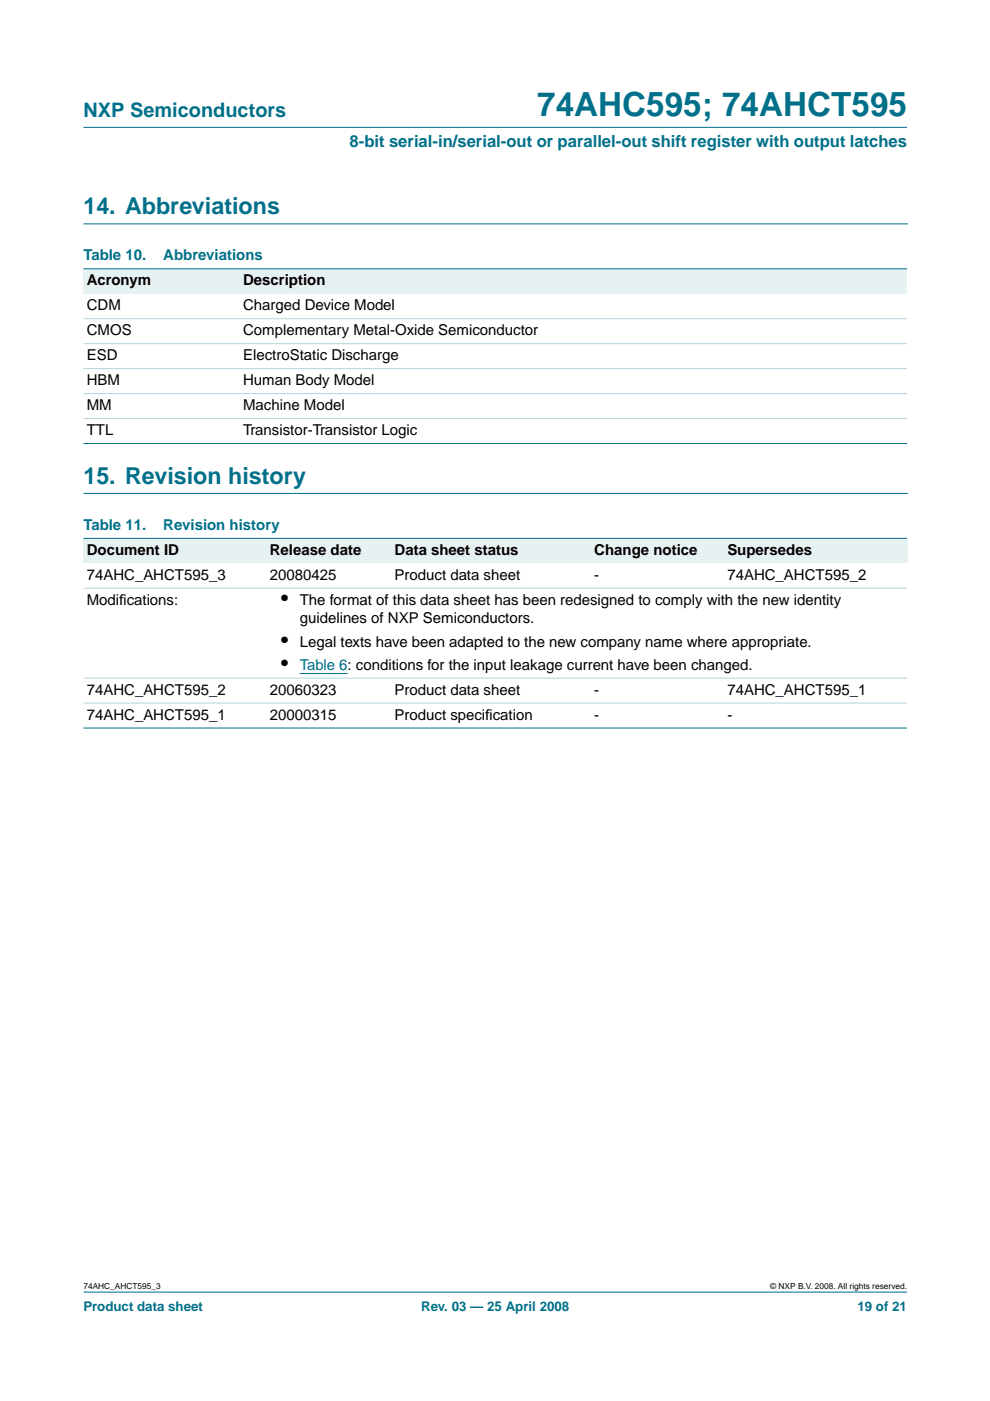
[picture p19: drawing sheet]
<svg xmlns="http://www.w3.org/2000/svg" width="210mm" height="297mm" viewBox="0 0 210 297" stroke-linecap="round" stroke-linejoin="round" font-family="sans-serif">
<defs><g id="words">
<text font-size="7.1" fill="#00708a" x="113.9" y="24.7">74AHC595; 74AHCT595</text>
<g font-size="4.9" fill="#00708a">
<text x="17.7" y="45.5">14. Abbreviations</text>
<text x="17.7" y="102.6">15. Revision history</text>
</g>
<text font-size="4.2" fill="#00708a" x="17.7" y="24.9">NXP Semiconductors</text>
<g font-size="4.2">
<text x="59.6" y="128.3">•</text>
<text x="59.6" y="137.1">•</text>
<text x="59.6" y="142">•</text>
</g>
<text font-size="3.5" fill="#00708a" x="74.1" y="31.1">8-bit serial-in/serial-out or parallel-out shift register with output latches</text>
<g font-size="3.2" fill="#00708a">
<text x="17.7" y="55.2">Table 10.</text>
<text x="34.6" y="55.2">Abbreviations</text>
<text x="17.7" y="112.4">Table 11.</text>
<text x="34.6" y="112.4">Revision history</text>
</g>
<g font-size="3.2">
<text x="18.4" y="60.5">Acronym</text>
<text x="18.4" y="65.8">CDM</text>
<text x="51.6" y="65.8">Charged Device Model</text>
<text x="51.6" y="60.5">Description</text>
<text x="18.4" y="71.1">CMOS</text>
<text x="51.6" y="71.1">Complementary Metal-Oxide Semiconductor</text>
<text x="18.4" y="76.4">ESD</text>
<text x="51.6" y="76.4">ElectroStatic Discharge</text>
<text x="18.4" y="81.7">HBM</text>
<text x="51.6" y="81.7">Human Body Model</text>
<text x="18.4" y="87">MM</text>
<text x="51.6" y="87">Machine Model</text>
<text x="18.4" y="92.3">TTL</text>
<text x="51.6" y="92.3">Transistor-Transistor Logic</text>
<text x="18.4" y="117.7">Document ID</text>
<text x="57.2" y="117.7">Release date</text>
<text x="83.7" y="117.7">Data sheet status</text>
<text x="126" y="117.7">Change notice</text>
<text x="154.2" y="117.7">Supersedes</text>
<text x="18.4" y="123">74AHC_AHCT595_3</text>
<text x="57.2" y="123">20080425</text>
<text x="83.7" y="123">Product data sheet</text>
<text x="126" y="123">-</text>
<text x="154.2" y="123">74AHC_AHCT595_2</text>
<text x="18.4" y="128.3">Modif</text>
<text x="25.3" y="128.3">ications:</text>
<text x="63.5" y="128.3">The format of this data sheet has been redesigned to comply with the new identity</text>
<text x="63.5" y="132.1">guidelines of NXP Semiconductors.</text>
<text x="63.5" y="137.1">Legal texts have been adapted to the new company name where appropriate.</text>
<text x="18.4" y="147.3">74AHC_AHCT595_2</text>
<text x="57.2" y="147.3">20060323</text>
<text x="83.7" y="147.3">Product data sheet</text>
<text x="126" y="147.3">-</text>
<text x="154.2" y="147.3">74AHC_AHCT595_1</text>
<text x="18.4" y="152.6">74AHC_AHCT595_1</text>
<text x="57.2" y="152.6">20000315</text>
<text x="83.7" y="152.6">Product specif</text>
<text x="102.9" y="152.6">ication</text>
<text x="126" y="152.6">-</text>
<text x="154.2" y="152.6">-</text>
</g>
<text font-size="3.2" fill="#00f" x="63.5" y="142">Table 6: conditions for the input leakage current have been changed.</text>
<g font-size="2.8" fill="#00708a">
<text x="17.7" y="278">Product data sheet</text>
<text x="89.3" y="278">Rev. 03 — 25 April 2008</text>
<text x="181.8" y="278">19 of 21</text>
</g>
<g font-size="1.8">
<text x="17.7" y="273.4">74AHC_AHCT595_3</text>
<text x="163.3" y="273.4">© NXP B.V. 2008. All rights reserved.</text>
</g>
</g></defs>
<g fill="#00708a" stroke="#00708a" stroke-width=".21">
<path d="M17.7 273.9h174.6z"/>
<path d="M17.7 27h174.6z"/>
</g>
<path d="M17.7 47.5h174.7M17.7 104.6h174.7" fill="none" stroke="#00708a" stroke-width=".21"/>
<g fill="#e6f2f2">
<path d="M17.7 57h33.1v5.3h-33.1z" fill-rule="evenodd"/>
<path d="M50.8 57h141.5v5.3h-141.5z" fill-rule="evenodd"/>
<path d="M17.7 114.1h38.8v5.3h-38.8z" fill-rule="evenodd"/>
<path d="M56.5 114.1h26.5v5.3h-26.5z" fill-rule="evenodd"/>
<path d="M83 114.1h42.3v5.3h-42.3z" fill-rule="evenodd"/>
<path d="M125.3 114.1h28.2v5.3h-28.2z" fill-rule="evenodd"/>
<path d="M153.5 114.1h38.8v5.3h-38.8z" fill-rule="evenodd"/>
</g>
<path d="M63.5 142.8h10.2" fill="none" stroke="#00f" stroke-width=".21"/>
<g fill="#00708a" stroke="#00708a" stroke-width=".21">
<path d="M17.7 57h174.6z"/>
<path d="M17.7 94h174.6z"/>
<path d="M17.7 114.1h174.6z"/>
<path d="M17.7 154.4h174.6z"/>
</g>
<g fill="#b3d4db" stroke="#b3d4db" stroke-width=".21">
<path d="M17.7 67.6h174.6z"/>
<path d="M17.7 72.9h174.6z"/>
<path d="M17.7 78.2h174.6z"/>
<path d="M17.7 83.4h174.6z"/>
<path d="M17.7 88.7h174.6z"/>
<path d="M17.7 124.7h174.6z"/>
<path d="M17.7 143.8h174.6z"/>
<path d="M17.7 149.1h174.6z"/>
</g>
<use href="#words"/>
</svg>
